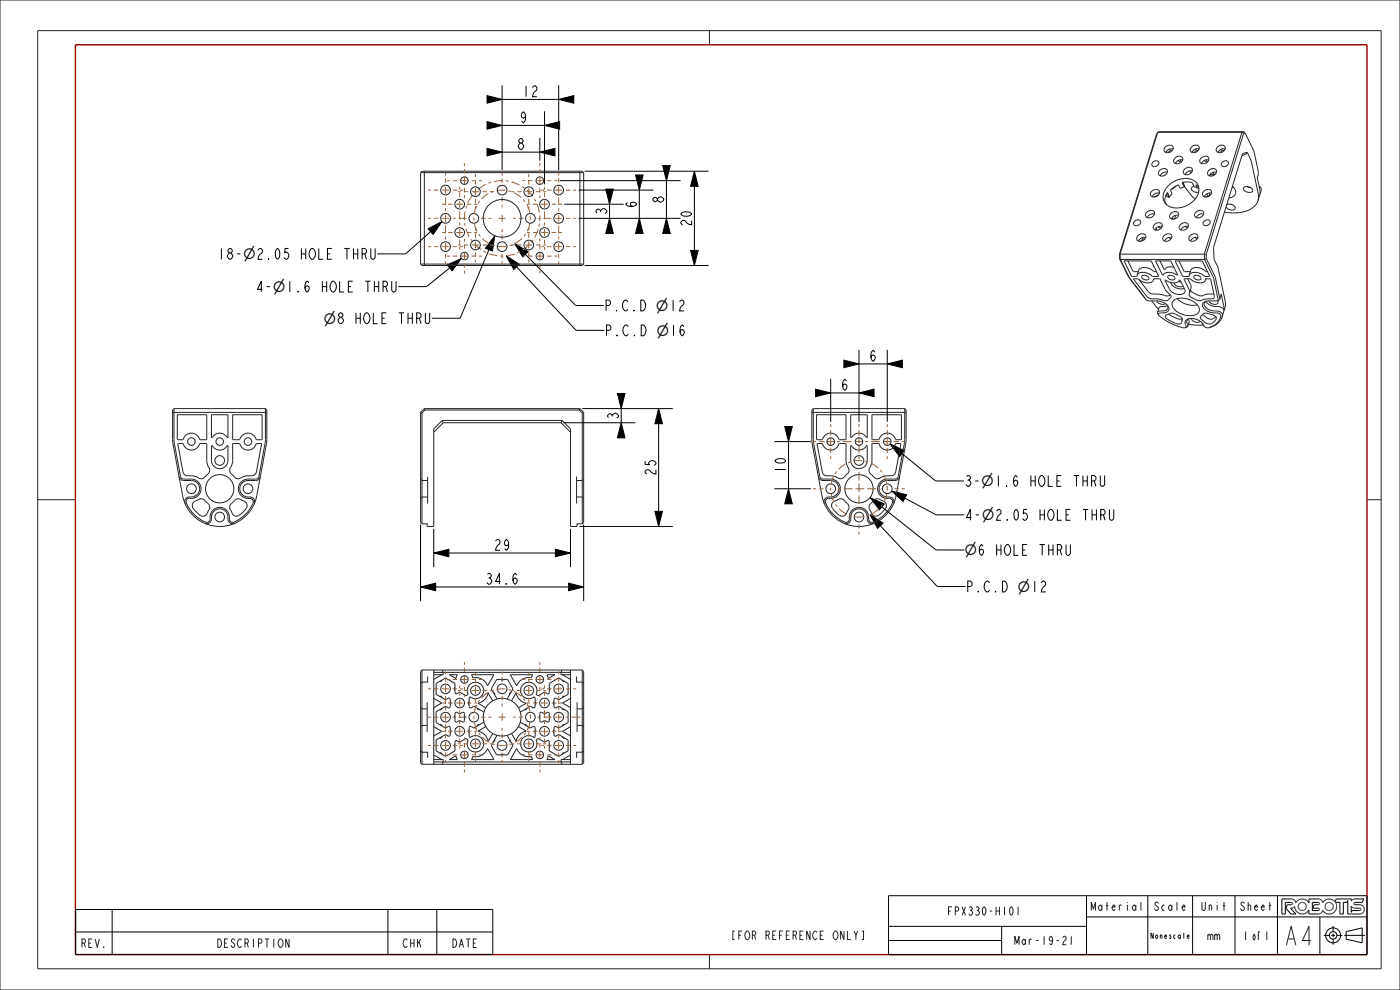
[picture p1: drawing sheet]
<svg xmlns="http://www.w3.org/2000/svg" width="297mm" height="210mm" viewBox="0 0 297 210" stroke-linecap="round" stroke-linejoin="round" font-family="sans-serif">
<defs><g id="words">
<text font-size="5.2" fill="#222226" x="271.8" y="200.5">A4</text>
<g font-size="3.2">
<text x="51.6" y="55">⌀</text>
<text x="57.8" y="61.9">⌀</text>
<text x="139.2" y="65.9">⌀12</text>
<text x="139.2" y="65.9">⌀</text>
<text x="68.7" y="68.7">⌀8 HOLE THRU</text>
<text x="68.7" y="68.7">⌀</text>
<text x="139.3" y="71.2">⌀16</text>
<text x="139.3" y="71.2">⌀</text>
<text x="208.2" y="103.2">⌀</text>
<text x="208.3" y="110.4">⌀</text>
<text x="204.6" y="117.8">⌀6 HOLE THRU</text>
<text x="204.6" y="117.8">⌀</text>
<text x="215.9" y="125.6">⌀12</text>
<text x="215.9" y="125.6">⌀</text>
</g>
<g font-size="3">
<text x="110.7" y="20.5">12</text>
<text x="110.1" y="26">9</text>
<text x="109.6" y="31.7">8</text>
<text x="128.7" y="45.7" transform="rotate(-90 128.7 45.7)">3</text>
<text x="135.1" y="44.2" transform="rotate(-90 135.1 44.2)">6</text>
<text x="140.8" y="43.2" transform="rotate(-90 140.8 43.2)">8</text>
<text x="146.7" y="48.2" transform="rotate(-90 146.7 48.2)">20</text>
<text x="46.1" y="55">18-⌀2.05 HOLE THRU</text>
<text x="54.2" y="61.9">4-⌀1.6 HOLE THRU</text>
<text x="128.1" y="65.9">P.C.D</text>
<text x="128.2" y="71.2">P.C.D</text>
<text x="184.3" y="76.6">6</text>
<text x="178.3" y="82.8">6</text>
<text x="131.2" y="89.1" transform="rotate(-90 131.2 89.1)">3</text>
<text x="139.2" y="101" transform="rotate(-90 139.2 101)">25</text>
<text x="166.7" y="100.5" transform="rotate(-90 166.7 100.5)">10</text>
<text x="204.5" y="103.2">3-⌀1.6 HOLE THRU</text>
<text x="204.6" y="110.4">4-⌀2.05 HOLE THRU</text>
<text x="104.7" y="116.7">29</text>
<text x="102.8" y="123.9">34.6</text>
<text x="204.8" y="125.6">P.C.D</text>
</g>
<g font-size="2.3" fill="#222226">
<text x="200.4" y="194.2">FPX330-H101</text>
<text x="232.3" y="193.2">Material</text>
<text x="245.2" y="193.2">Scale</text>
<text x="255.1" y="193.2">Unit</text>
<text x="263.2" y="193.2">Sheet</text>
<text x="17" y="201">REV.</text>
<text x="44.9" y="201">DESCRIPTION</text>
<text x="84.8" y="201">CHK</text>
<text x="95" y="201">DATE</text>
<text x="154.9" y="199.3">[FOR REFERENCE ONLY]</text>
<text x="214.4" y="200.4">Mar-19-21</text>
<text x="255.5" y="199.4">mm</text>
<text x="263.8" y="199.4">1 of 1</text>
</g>
<text font-size="1.6" fill="#222226" x="244.3" y="199.1">Nonescale</text>
</g></defs>
<g fill="#000">
<path d="M103.3 31.5l3.2 .8-3.2 .8zM103.3 25.8l3.2 .8-3.2 .8zM103.3 20.3l3.2 .8-3.2 .8zM114.5 32.3l3.2-.8v1.6zM115.5 26.6l3.2-.8v1.6zM118.5 21.1l3.2-.8v1.6zM140.6 35.1h1.6l-.8 3.2zM147.3 36.3l.8 3.2h-1.6zM90.8 48.5l3-1.5-1.9 2.7zM94.9 56.2l3-1.4-2 2.7zM105 50l-.5 3.3-1.5-.7zM107.4 54.3l2.8 1.8-1.2 1.1z"/>
<path d="M109.2 51.7l2.8 1.7-1.1 1.1zM129.3 46.3l.8 3.2h-1.6zM128.5 40.1h1.6l-.8 3.2zM135.6 46.3l.8 3.2h-1.6zM134.8 37.1h1.6l-.8 3.2zM141.4 46.3l.8 3.2h-1.6zM146.5 53.1h1.6l-.8 3.2zM179 76.4l3.2 .8-3.2 .8zM188.2 77.2l3.2-.8v1.6zM131 83.5h1.6l-.8 3.2zM131.8 89.7l.8 3.2h-1.6zM139.7 86.7l.8 3.2h-1.6z"/>
<path d="M166.5 90.5h1.6l-.8 3.2zM173 82.5l3.2 .8-3.2 .8zM182.2 83.3l3.2-.8v1.6zM188.8 94.2l3 1.4-1 1.2zM92 117.3l3.2-.8v1.6zM117.8 116.5l3.2 .8-3.2 .8zM138.9 108.5h1.6l-.8 3.2zM167.3 103.7l.8 3.2h-1.6zM184.6 109.2l2.7 1.8-1.1 1.1zM184.6 105.5l3 1.4-1 1.3zM189.1 104.2l3.2 .8-.7 1.4zM89.2 124.5l3.2-.8v1.6z"/>
<path d="M120.6 123.7l3.2 .8-3.2 .8z"/>
</g>
<g fill="none" stroke="#000" stroke-width=".21">
<path d="M106.5 18.1v18M118.5 18.1v18M103.3 31.5l3.2 .8-3.2 .8zM103.3 25.8l3.2 .8-3.2 .8zM103.3 20.3l3.2 .8-3.2 .8zM106.5 32.3h8M106.5 26.6h9M106.5 21.1h12M114.5 32.3l3.2-.8v1.6zM114.5 29.3v4.8M115.5 26.6l3.2-.8v1.6zM115.5 23.6v15.5"/>
<path d="M118.5 21.1l3.2-.8v1.6zM118.7 38.3h25.7M124 36.3h26.3M134.8 37.1h1.6l-.8 3.2zM140.6 35.1h1.6l-.8 3.2zM141.4 38.3v8M147.3 36.3l.8 3.2h-1.6zM147.3 39.5v13.6M90.8 48.5l3-1.5-1.9 2.7zM91.4 49.1l-5.4 4.8h-6M94.9 56.2l3-1.4-2 2.7zM95.4 56.8l-4.9 4h-6"/>
<path d="M103.7 53l-6.1 14.5h-6M105 50l-.5 3.3-1.5-.7zM107.4 54.3l2.8 1.8-1.2 1.1zM109.2 51.7l2.8 1.7-1.1 1.1zM109.6 56.6l12.6 13.5h6M111.4 53.9l10.7 10.9h6M119.7 43.3h12.6M122.7 46.3h21.7M122.7 40.3h15.9M124 56.3h26.3M128.5 40.1h1.6l-.8 3.2zM129.3 46.3l.8 3.2h-1.6z"/>
<path d="M135.6 46.3l.8 3.2h-1.6zM135.6 40.3v6M141.4 46.3l.8 3.2h-1.6zM146.5 53.1h1.6l-.8 3.2zM179 76.4l3.2 .8-3.2 .8zM182.2 74.2v15.3M182.2 77.2h6M188.2 77.2l3.2-.8v1.6zM188.2 74.2v15.3M119.5 89.7h15.3M123.5 86.7h19.2M131 83.5h1.6l-.8 3.2z"/>
<path d="M131.8 89.7l.8 3.2h-1.6zM139.7 86.7l.8 3.2h-1.6zM139.7 89.9v18.6M164.3 93.7h7.7M166.5 90.5h1.6l-.8 3.2zM167.3 93.7v10M173 82.5l3.2 .8-3.2 .8zM176.2 80.3v9.2M176.2 83.3h6M182.2 83.3l3.2-.8v1.6zM188.8 94.2l3 1.4-1 1.2zM191.3 96.2l7.2 5.8h6"/>
<path d="M89.2 111.3v16.2M92 117.3l3.2-.8v1.6zM92 112.2v8.1M95.2 117.3h22.6M117.8 116.5l3.2 .8-3.2 .8zM121 112.2v8.1M122.9 111.7h19.8M123.8 111.3v16.2M138.9 108.5h1.6l-.8 3.2zM164.3 103.7h7.7M167.3 103.7l.8 3.2h-1.6zM184.6 109.2l2.7 1.8-1.1 1.1z"/>
<path d="M184.6 105.5l3 1.4-1 1.3zM186.8 111.5l12 12.9h6M187.1 107.5l11.5 9.2h6M189.1 104.2l3.2 .8-.7 1.4zM192 105.7l6.6 3.5h6M89.2 124.5l3.2-.8v1.6zM92.4 124.5h28.2M120.6 123.7l3.2 .8-3.2 .8zM16 192.9h88.5v9.6h-88.5zM16 197.7h88.5M23.8 192.9v9.6M82.3 192.9v9.6"/>
<path d="M92.7 192.9v9.6M188.5 190h101.5v12.5h-101.5zM188.5 199.5h24M188.5 196.5h42M212.5 196.5v6M230.5 194.5h59.5M230.5 190v12.5M243.5 190v12.5M253 190v12.5M262 190v12.5M271 190v12.5M273.9 191.4h.1"/>
<path d="M274 191.4h.1M274 191.9h-.1M274 191.9h.1M274 191.4l.1 .1M274.1 191.5l.1 .1M274.1 191.8v.1M274.2 191.8h-.1M274.2 191.6v.1M274.2 191.7v.1M275.4 192.3h.1M275.4 192.3v.1M275.4 192.2v.1"/>
<path d="M275.4 192.4h.1M275.4 192.1v.1M275.4 192.4l.1 .2M275.5 192l-.1 .1M275.5 192.6h.1M275.5 191.9v.1M275.5 192.6v.1M275.5 191.9h.1M275.5 192.7h.1M275.5 192.7l.1 .2M275.6 192.9h.1M275.6 192.9l.2 .1"/>
<path d="M275.8 191.5l-.3 .4M275.8 193l.1 .1M275.9 191.5h-.1M275.9 193.1h.1M276 191.5h-.1M276 193.1h.1M276 191.4v.1M276.1 191.4h-.1M276.1 193.1h.1M276.1 191.4h.1M276.1 193.1h.2M276.3 191.4h-.2"/>
<path d="M276.3 191.4h.1M276.3 193.1h.1M276.4 191.4h.1M276.5 191.4l.1 .1M276.6 193.1h-.3M276.6 191.5h.1M276.6 193.1h.1M276.7 193l-.1 .1M276.7 191.5h.1M276.7 193h.1M276.7 191.5l.4 .5M277 192.8l-.3 .2"/>
<path d="M277 192.8h.1M277.1 192.6l-.1 .2M277.1 192h.1M277.1 192.6h.1M277.1 192v.1M277.1 192.4v.2M277.1 192.1v.1M277.1 192.4h.1M277.1 192.2v.1M277.1 192.3v.1M277.1 192.3h.1M279.7 191.4h-1.3v1.7h1.3"/>
<path d="M279.7 191.9h-.9l-.3 .7h1.2M279.7 192.6h.1M279.7 191.4h.1M279.7 193.1h.1M279.7 192.6v.1M279.7 191.9h.1M279.7 192.7h.1M279.8 193.1h-.1M279.8 191.4h.1M279.8 193.1h.1M279.8 191.9h.1M279.8 192.7h.1"/>
<path d="M279.8 191.4v.1M279.8 191.5h.1M279.9 192.7v.1M279.9 191.5h.1M279.9 191.8l-.1 .1M279.9 193.1h-.1M279.9 192.8h.1M279.9 191.8h.1M279.9 191.5v.1M279.9 193h.1M279.9 191.6h.1M279.9 191.7v.1"/>
<path d="M279.9 192.8v.1M279.9 191.7h.1M279.9 192.9h.1M279.9 191.6v.1M280 194.5v8M280.8 198.4h1.2M281.1 192.3h.1M281.1 192.3v.1M281.1 192.2v.1M281.1 192.2h.1M281.1 192.4v.1M281.1 192.5l.2 .4"/>
<path d="M281.1 192.1v.1M281.1 192v.1M281.2 191.9l-.1 .1M281.2 191.9h.1M281.2 191.8v.1M281.3 191.8h-.1M281.3 192.9h.1M281.4 192.9v.1M281.4 191.7l-.1 .1M281.4 191.7h.1M281.4 193h.1M281.5 193h.1"/>
<path d="M281.5 191.5l-.1 .2M281.5 193l.1 .1M281.6 191.5h-.1M281.6 193.1h.1M281.6 191.5h.1M281.7 191.5h-.1M281.7 193.1h.1M281.8 191.4l-.1 .1M281.8 193.1h.1M281.8 191.4h.1M281.8 193.1l.2 .1M282 191.4h-.2"/>
<path d="M282 191.4h.1M282 191.4l.2 .1M282 193.2h.1M282.1 193.2h-.1M282.1 193.1v.1M282.2 191.5h.1M282.2 193.1h-.1M282.3 191.5h.1M282.3 193.1h-.1M282.4 191.5h.1M282.4 193.1h-.1M282.4 191.5l.2 .1"/>
<path d="M282.4 193.1h.1M282.4 198.4h.8M282.5 193l-.1 .1M282.5 193h.1M282.6 191.6v.1M282.6 191.7h.1M282.6 191.7l.2 .3M282.7 192.8l-.2 .2M282.7 192.8h.1M282.7 192.7v.1M282.7 192.7h.1M282.8 192.6l-.1 .1"/>
<path d="M282.8 192.6h.1M282.8 192v.1M282.8 192.1v.1M282.8 196.4v1.2M282.8 198v.8M282.8 199.2v1.2M282.8 192.5v.1M282.8 192.4v.1M282.8 192.2h.1M282.8 192.2v.1M282.8 192.3v.1M282.8 192.3h.1"/>
<path d="M283.6 198.4h1.2M285.2 198.4h4.4M285.6 197.6l3.4-.8v3.2l-3.4-.8zM285.9 190.7h.1M286.5 193.9h.1M286.7 192.2v.1M286.7 192.2v1.3l.1-.4M286.7 193.9h.1M286.7 192.3h.1M286.7 192.3l.1 .1M286.8 192.4h.1M286.8 193.1h1.7"/>
<path d="M286.8 193.1h.1M286.9 192.4v.1M286.9 192.5l.5 .1M287.2 191.7h.1M287.2 191.7v.1M287.2 191.8h.1M287.2 191.8l.1 .1M287.3 191.9h.1M287.4 191.9h.1M287.4 192.6h.1M287.4 192.6h1.1M287.4 191.4l-.2 .2"/>
<path d="M287.5 191.9h1a.98 .98 0 0 1 .9 1 .98 .98 0 0 1-.9 1h-2.6v-2.9l-.2 .4h-.7v2.5h-.7v-2.5h-1a1.6 1.6 0 0 1-.5 2.2 1.6 1.6 0 0 1-2.2-.5l-.2 .5-.5 .3h-2.2v-.9a1.6 1.6 0 0 1-1.8 .8 1.6 1.6 0 0 1-1.2-1.5l-.4 .3h-.5l1.1 1.3h-1l-1.1-1.3 .3-.7h.8M287.5 191.4h1.5l.3-.7h-2l-.6 .4v-.4h-3.2l-.3 .6a1.6 1.6 0 0 0-2.6 .1l-.2-.4-.5-.3h-2.2v.8a1.6 1.6 0 0 0-2.8 0l-.3-.5-.4-.3h-2.3v3.2h.8v-2.5h1.2M287.5 191.4h-.1M288.5 192.6h.1M288.5 192.6v.1M288.5 193.1h.1M288.5 192.7h.1M288.6 193.1h-.1M288.6 192.7h.1M288.6 193.1h.1M288.6 192.7l.1 .1M288.7 193l-.1 .1"/>
<path d="M288.7 192.8h.1M288.7 193h.1M288.7 192.8v.1M288.7 192.9v.1M288.7 192.9h.1"/>
<circle cx="282.8" cy="198.4" r="1.59"/>
<circle cx="282.8" cy="198.4" r=".79"/>
</g>
<g fill="none" stroke="#222226" stroke-width=".21">
<path d="M0 0h297v210h-297zM8 6.5h285v199h-285zM150.5 6.5v3M89.2 36.6v19.4M89.2 36.6l.3-.3h34l.3 .3M89.2 36.6h34.6M90.1 36.3l-.1 .3v19.4l.1 .3M122.9 36.3l.1 .3v19.4l-.1 .3M123.8 36.6v19.4M244.6 34.4a.69 .69 0 0 1 .7-.4 .69 .69 0 0 1 .6 .7 .76 .76 0 0 1-.7 .7 .76 .76 0 0 1-.8-.6zM245.6 28.1l-.2 .2-7.9 25.7M245.6 28.1l-8 25.8"/>
<path d="M245.6 28.1h17.9M247.5 32.1l.1 .3M247.6 36.6v-.1a1.28 1.28 0 0 0-1.5 .8M248.1 31.6l.2 .3M248.3 31.9l-.5 .5M248.3 31.9h.4M248.9 31.6l-.3-.1a1.3 1.3 0 0 0-1.3 .8M249.5 39.4l-1.1 .8M250.4 33.9l.1 .3h.2M250.9 38.7l.4 .9M250.9 33.9h-.3a1.3 1.3 0 0 0-1.2 .8M250.9 38.7l.2 .4"/>
<path d="M251 38.7l.1 .4M251.1 39.1l.2 .5M251.3 39.6l-.5-.9 1.5-.1 .6 .1 .4 .9 .8 .3M251.3 39.6l-.9 .3-.4-.7-.9 .5-.8 .7 .3 .7-.5 .7M251.3 39.6l2.2 2.6M251.3 39.6h.1M252.4 36.3l.1 .2 .3 .1M252.9 36.3a1.27 1.27 0 0 0-1.5 .7M253 32.1l.1 .3M253.6 31.6l.2 .3M253.8 31.9l-.5 .5M253.8 31.9h.4"/>
<path d="M254.3 39.7l-.6-.5 .4 .7M254.3 39.9h-.2M254.4 31.6l-.3-.1a1.3 1.3 0 0 0-1.2 .8M255.9 33.9l.1 .3h.3M256.4 33.9h-.2a1.3 1.3 0 0 0-1.3 .8M256.8 36.9l.2 .5M257.4 36.6l.2 .5-.3-.5M258.1 36.6l-.1-.1a1.28 1.28 0 0 0-1.5 .8M258.5 32.1l.2 .3M259.2 31.6l.1 .3M259.3 34.4a.69 .69 0 0 1 .7-.4 .69 .69 0 0 1 .6 .7 .76 .76 0 0 1-.7 .7 .76 .76 0 0 1-.8-.6zM259.3 31.9l-.5 .5"/>
<path d="M259.3 31.9h.5M259.9 31.6l-.2-.1a1.3 1.3 0 0 0-1.3 .8M261.5 39.5l.4 .6a1.27 1.27 0 0 1 0 1.4 1.27 1.27 0 0 1-1.2 .5M261.7 39.8h-.3M263.5 28.1l-8 25.8M263.5 28.1l.3 .2M263.8 28.3l-7.9 25.7M263.9 27.9h-17.9l-.4 .2M263.9 27.9l-.4 .2M263.9 27.9l.3 .3M264.2 28.2l1.8 4 1 4.5-.3 1M264.2 28.2l-.4 .1"/>
<path d="M264.6 32.3l-1 .3-6.2 19.9 .2 2.5 .8 1.9 1.6 7.2-.1 1-.6 2.1M264.6 32.3l.9 1.9 1.5 7-.1 1.4M264.6 32.3l-.3 .4-.8 .3M266.7 37.6l.6 2.7v.8M267.1 39.5l.3 .3M267.1 39.6l.3 .2M267.4 39.8l.1 .6-.6 2.2M89.2 56l.3 .3h34l.3-.3M89.2 56h34.6M237.5 54v.9M237.5 54.9l1.9 3.8 3.7 4.8M237.5 54.9l.2 .1"/>
<path d="M237.6 53.9l.1 1.1M237.6 53.9h17.9M237.6 53.9l-.1 .1M237.7 55l1.9 3.9 3.5 4.6M237.7 55h17.8M239.3 55.3l1.1 2.3h1.1M240.5 59.2h.1M240.5 59.2h1a2.31 2.31 0 0 0 3.2 .3v-.1M240.7 47a.69 .69 0 0 1 .7-.4 .69 .69 0 0 1 .6 .6 .76 .76 0 0 1-.7 .7 .76 .76 0 0 1-.8-.6zM241.2 58.6h.1M241.2 58.4v.2M241.2 58.4a1.87 1.87 0 0 1 2.7-.2l.6 .4h1.3l-1.6-3.3h-5.7l1.6 3.3h1.1"/>
<path d="M241.6 59.3l2.3 2.8 .6 .3 2.1 .1a1.32 1.32 0 0 0 1.7 0M242.3 58.5a.9 .9 0 0 1 1.4 .7 .97 .97 0 0 1-1.5-.5zM242.3 50.4l.1 .3M242.4 50.7l-.4 .5M242.4 50.7h.5M243.1 50.4l-.3-.1a1.3 1.3 0 0 0-1.3 .8M244.7 59.2v.2M244.7 59.2h.1M244.8 59.1l-.1 .3M244.8 59.1l-.1 .1M244.8 59.1l1.3 .1 1.1 2.2 .7 .8a.7 .7 0 0 1 .5 .9l-.4 .3a1.26 1.26 0 0 1-1.7 .1l-2.1-.1-.7-.3-3-3.9M244.9 45.4h-.1a1.28 1.28 0 0 0-1.4 .8"/>
<path d="M245.1 55.3h3.3l1.4 3-.1 .1a2.05 2.05 0 0 0-3 0zM245.2 48.4l.2 .4M245.3 57.6h-.5a2.31 2.31 0 0 0-3.2-.3l-.4 1.1M245.7 41.4l-1 .4M245.8 48.1l.1 .2M245.8 48.2l.1 .1M245.9 48.3h.5M246 41l-.3-.1a1.3 1.3 0 0 0-1.3 .8M246.1 55.3l.9 1.8 .1 .1a1.46 1.46 0 0 1 1.9-.5M246.5 48h-.2a1.3 1.3 0 0 0-1.3 .8M247.2 59.5h.1M247.2 59.4h.1a2.05 2.05 0 0 0 3 0l1 2a.78 .78 0 0 1-.1 .9 .78 .78 0 0 1-.8 .2 2.58 2.58 0 0 1-2.3-1.1z"/>
<path d="M247.3 41.5l.7 .4M247.3 41.4l.1 .2M247.6 41l.4 .9M247.8 58.5a.9 .9 0 0 1 1.4 .7 .97 .97 0 0 1-1.5-.5zM248 50.3l.2 .3 .2 .1M248.1 41.8l-.4-1-.6 1.5v.3l.4 .8M248.1 41.8l-.1 .1M248.3 59.9a2.5 2.5 0 0 0 2.9 1.3M248.6 50.4l-.3-.1a1.3 1.3 0 0 0-1.2 .8M248.6 46.2l.2 .3M249.3 45.7l.1 .2M249.4 45.7v.2"/>
<path d="M249.4 45.9l-.5 .6M250 45.7a1.27 1.27 0 0 0-1.5 .7M250.1 55.3l1.1 2.3h1.3M251.2 59.2h.1M251.2 59.2h1.3a2.31 2.31 0 0 0 3.2 .3v-.1M251.2 59.2l1.1 2.3v.7M251.5 48l.2 .3h.2M252 59.1l.7 1.7-.4 1.4M252.1 48h-.3a1.3 1.3 0 0 0-1.2 .8M252.3 58.6h.1M252.3 58.4v.2M252.3 58.4a1.87 1.87 0 0 1 2.7-.2l.5 .4h1.1l-1.6-3.3h-5.7l1.6 3.3h1.4"/>
<path d="M253.3 58.5a.9 .9 0 0 1 1.5 .7 .97 .97 0 0 1-1.6-.5zM253.6 50.3l.1 .3 .2 .1M254.1 50.4l-.3-.1a1.3 1.3 0 0 0-1.2 .8M255.3 45.4a1.28 1.28 0 0 0-1.5 .8M255.4 47a.69 .69 0 0 1 .8-.4 .69 .69 0 0 1 .5 .6 .76 .76 0 0 1-.7 .7 .76 .76 0 0 1-.8-.6zM255.5 53.9l.4 .1M255.5 53.9v1.1M255.5 55l1.9 4 1 4.5-.3 .3M255.8 59.2l-.1 .2M255.8 59.2h.1M255.8 59.1l-.1 .3M255.8 59.1v.1"/>
<path d="M255.8 59.1l1 .1 .8 3.8-.4 .4-1.7 .1a2.43 2.43 0 0 1-2.7-.4l-.5-.4v-.5M255.9 54v.9M255.9 54.9l1.9 3.8 1 4.8M255.9 54.9l-.4 .1M256 41.1l.3 .5M256.2 57.6h-.4a2.31 2.31 0 0 0-3.2-.3l-.3 1.1M256.5 40.9l.2 .5M256.8 41.4l-1 .4M257 41l-.2-.1a1.3 1.3 0 0 0-1.3 .8M261 43.3l.4 .1M266.9 42.6a4.1 4.1 0 0 1-3.8 2.5l-1.6 .1-1.7-.2M243.1 63.5l.7 .3h1.6a2.34 2.34 0 0 1 2.6 1.9 1.21 1.21 0 0 1-1.4 .7h-.4a.33 .33 0 0 0-.4 .1 .33 .33 0 0 0 .1 .4"/>
<path d="M244.3 63.8l1.5 1.8M245.6 66.3l.3 .6M245.9 66.9a10.1 10.1 0 0 0 5.5 2.6M247.3 66.9l.6-.3a2.19 2.19 0 0 1 2.3 .5 .87 .87 0 0 1 .6 .9 .87 .87 0 0 1-.8 .7l-1.7-.6a1.41 1.41 0 0 1-1.1-1zM247.6 64.7h.1M247.6 64.7v.1M247.6 64.8h.1a.82 .82 0 0 1-.2 1 .82 .82 0 0 1-.9 .2h-.7l-.3 .3M247.7 64.8l-1.7 .4-.4 1.1M247.9 66.6l.5 .3a2.73 2.73 0 0 0 2.4 .7M248.9 63.8a4 4 0 0 1 5.5 1.7 1.44 1.44 0 0 1-1.7 1.5 3.7 3.7 0 0 1-4.1-2.4zM249.7 63.3a4.7 4.7 0 0 0 4.3 1.4M250.8 67.7l-.1 .3"/>
<path d="M252 69.2l-.6 .3M252.1 67.7h.1M252.1 67.7l.2 .5-.3 1M252.1 68.8l3.1 .1M252.2 67.6a3.2 3.2 0 0 1 2.8 .9M252.2 67.6a.84 .84 0 0 0-.7 1.2l.1 .5-.2 .2M252.2 67.6l-.4 .6 .2 1M252.3 67.6h-.1M252.6 61.5a3.3 3.3 0 0 0 2.1 1.3l1.4-.4h1.4M252.7 67.6l.1 .1a1.37 1.37 0 0 0 1.8 .5M254.9 68.4l.1 .1M255 68.5l.1 .1"/>
<path d="M255.1 68.6l.4 .6M255.1 66.7h.1M255.2 66.7l.4 .4a1.43 1.43 0 0 0 2.3 .1M255.2 66.6l.1-.1a3.4 3.4 0 0 1 2.7 .9 1.55 1.55 0 0 1-1.2 1.3 1.55 1.55 0 0 1-1.7-.7l-.5-.7zM255.2 68.9h.1M255.5 69.2l.4 .3h.5M255.9 63.9a.94 .94 0 0 0-.8 .8 .94 .94 0 0 0 .6 1 4.3 4.3 0 0 0 2.7 .7 .74 .74 0 0 1 .6 .6 .74 .74 0 0 1-.2 .7 3.6 3.6 0 0 1-2.1 1.7M255.9 63.9a.8 .8 0 0 0-.5 .8 .8 .8 0 0 0 .6 .7l1.1 .5 1 .1a.99 .99 0 0 1 1.2 1.2M256 63.9h-.1M256.7 69.4l-.3 .1M256.8 69.4l-.4 .1M258.1 63.8l-2.2 .1"/>
<path d="M258.8 63.5l-.7 .3M258.8 63.5l.3-1.2 .5 2.7v.9a1.14 1.14 0 0 0-1.2-.9 2.79 2.79 0 0 1-2.5-.9l-.1-.1M259.3 67.2a3.6 3.6 0 0 1-2.5 2.2M36.6 87.6l.3-.1h19.4l.3 .1M36.9 86.7v7.1l1.4 7.3a.7 .7 0 0 0 .7 .5 3 3 0 0 1 3.4 1 2.17 2.17 0 0 1-.2 2.4 2.17 2.17 0 0 1-2.3 .8l-.4 .4a6.5 6.5 0 0 0 4.5 4.6l.2-.1a.94 .94 0 0 0 .4-1 2.07 2.07 0 0 1 2.2-2.1 2.07 2.07 0 0 1 1.9 2.5l.1 .4 .4 .3a6.5 6.5 0 0 0 4.5-4.6l-.1-.2a.94 .94 0 0 0-1-.3 2.05 2.05 0 0 1-2-2 2.05 2.05 0 0 1 2-2.1h1.6a.7 .7 0 0 0 .7-.5l1.4-7.3v-7.1M36.9 86.7l-.3 .3v6.8l2.1 11.3a8 8 0 0 0 7.9 6.6 8 8 0 0 0 7.9-6.6l2.1-11.3v-6.8l-.3-.3M36.9 86.7h19.4M37.6 88h6.3v5.2l-1.5 .1a1.9 1.9 0 0 0-1.8-1.4 1.9 1.9 0 0 0-1.8 1.4l-1.2-.1zM37.7 94.1h1.1a1.9 1.9 0 0 0 1.8 1.4 1.9 1.9 0 0 0 1.8-1.4l1.5 .1v3.5l.2 1.2a1.29 1.29 0 0 1-.4 2.1 1.17 1.17 0 0 1-1.9 .2l-1.2-.3a1.45 1.45 0 0 1-1.7-.5zM44.9 88h3.5l-.1 4.8a1.95 1.95 0 0 0-3.4 0zM44.9 94.6v-.1a1.95 1.95 0 0 0 3.4 0l.1 3.2a1.75 1.75 0 0 1-1.8 1.7 1.75 1.75 0 0 1-1.7-1.7zM49.4 88h6.2v5.2l-1.2 .1a1.9 1.9 0 0 0-1.8-1.4 1.9 1.9 0 0 0-1.8 1.4l-1.4-.1z"/>
<path d="M49.4 94.1h1.4a1.9 1.9 0 0 0 1.8 1.4 1.9 1.9 0 0 0 1.8-1.4h1l.1 .1-1.1 5.9a1 1 0 0 1-1 .8l-1.2 .1-.8 .2a1.29 1.29 0 0 1-2.1-.5 1.17 1.17 0 0 1-.2-1.8l.3-1.2zM89.2 87.5v23.3l.3 .3M89.2 87.5l.3 .1M89.5 87.6v23.5M90 86.7l-.8 .8M90 86.7l.1 .3M90 86.7h33M90.1 87l-.6 .6M90.1 87h32.8M93.8 89.2l-1.8 1.8v20.7h-1.4v-.7M93.8 89.2l.2 .5M93.8 89.2h25.4"/>
<path d="M94 89.7l-2 2M94 89.7h25M119 89.7l2 2M119.2 89.2l1.8 1.8v20.7h1.4v-.7M119.2 89.2l-.2 .5M122.9 87l.6 .6M123 86.7l-.1 .3M123 86.7l.8 .8M123.5 87.6v23.5M123.8 87.5l-.3 .1M123.8 87.5v23.3l-.3 .3M172.2 87.6l.3-.1h19.4l.3 .1"/>
<path d="M172.5 86.7l.1 7.1 1.3 7.3a.7 .7 0 0 0 .7 .5 3 3 0 0 1 3.4 1 2.17 2.17 0 0 1-.2 2.4 2.17 2.17 0 0 1-2.2 .8l-.5 .4a6.5 6.5 0 0 0 4.6 4.6l.2-.1a.94 .94 0 0 0 .3-1 2.07 2.07 0 0 1 2.3-2.1 2.07 2.07 0 0 1 1.8 2.5l.1 .4 .4 .3a6.5 6.5 0 0 0 4.5-4.6l-.1-.2a.94 .94 0 0 0-1-.3 2.05 2.05 0 0 1-2-2 2.05 2.05 0 0 1 2-2.1h1.7a.7 .7 0 0 0 .6-.5l1.4-7.3v-7.1M172.5 86.7l-.3 .3 .1 6.8 2.1 11.3a8 8 0 0 0 7.8 6.6 8 8 0 0 0 7.9-6.6l2.1-11.3v-6.8l-.3-.3M172.5 86.7h19.4M173.2 88h6.3v5.2l-1.4 .1a1.9 1.9 0 0 0-1.9-1.4 1.9 1.9 0 0 0-1.8 1.4l-1.2-.1zM173.4 94.1h1a1.9 1.9 0 0 0 1.8 1.4 1.9 1.9 0 0 0 1.9-1.4l1.4 .1v3.5l.2 1.2a1.29 1.29 0 0 1-.4 2.1 1.17 1.17 0 0 1-1.9 .2l-1.2-.3a1.45 1.45 0 0 1-1.6-.5zM180.5 88h3.5l-.1 4.8a1.95 1.95 0 0 0-3.3 0zM180.5 94.6l.1-.1a1.95 1.95 0 0 0 3.3 0l.1 3.2a1.75 1.75 0 0 1-1.8 1.7 1.75 1.75 0 0 1-1.7-1.7zM185 88h6.2v5.2l-1.1 .1a1.9 1.9 0 0 0-1.9-1.4 1.9 1.9 0 0 0-1.8 1.4l-1.4-.1zM185 94.1h1.4a1.9 1.9 0 0 0 1.8 1.4 1.9 1.9 0 0 0 1.9-1.4h.9l.1 .1-1.1 5.9a1 1 0 0 1-1 .8l-1.2 .1-.8 .2a1.29 1.29 0 0 1-2.1-.5 1.17 1.17 0 0 1-.2-1.8l.3-1.2zM8 106h8M38 101.1a1 1 0 0 0 1 .8 3.1 3.1 0 0 1 2.8 .5 1.79 1.79 0 0 1 .3 2.2 1.79 1.79 0 0 1-1.9 .8 1 1 0 0 0-.9 1.4M41.2 106.4l.5-.2a1.33 1.33 0 0 1 2.2 .4 1.21 1.21 0 0 1 .2 2 1.09 1.09 0 0 1-.8 .9 1.09 1.09 0 0 1-1.2-.5l-.9-.8a1.08 1.08 0 0 1 0-1.8z"/>
<path d="M43.5 111a1.07 1.07 0 0 0 1.1-.2 1.07 1.07 0 0 0 .3-1.1 1.77 1.77 0 0 1 2-1.8 1.77 1.77 0 0 1 1.5 2.2 1 1 0 0 0 1.4 .9M49.1 106.8l.2-.2a1.33 1.33 0 0 1 2.2-.4 1.09 1.09 0 0 1 .9 .8 1.09 1.09 0 0 1-.4 1.2l-.9 .8a1.16 1.16 0 0 1-1.3 .4 1.16 1.16 0 0 1-.8-1 1.08 1.08 0 0 1 .1-1.6zM55.2 101.1a1 1 0 0 1-1 .8 3.1 3.1 0 0 0-2.8 .5 1.79 1.79 0 0 0-.3 2.2 1.79 1.79 0 0 0 1.9 .8 1 1 0 0 1 1 1.4M89.2 101.6l.3 .3h1.2M89.5 111.1h1.1M90.7 101.1v5.7M90.7 105.4h-1.2l-.3 .3M122.3 105.4h1.2l.3 .3M122.3 101.1v5.7M122.4 111.1h1.1M123.8 101.6l-.3 .3h-1.2M173.6 101.1a1 1 0 0 0 1 .8 3.1 3.1 0 0 1 2.9 .5 1.79 1.79 0 0 1 .2 2.2 1.79 1.79 0 0 1-1.9 .8 1 1 0 0 0-.9 1.4"/>
<path d="M176.8 106.4l.5-.2a1.33 1.33 0 0 1 2.2 .4 1.21 1.21 0 0 1 .2 2 1.09 1.09 0 0 1-.8 .9 1.09 1.09 0 0 1-1.2-.5l-.8-.8a1.08 1.08 0 0 1-.1-1.8zM179.1 111a1.07 1.07 0 0 0 1.1-.2 1.07 1.07 0 0 0 .3-1.1 1.77 1.77 0 0 1 2-1.8 1.77 1.77 0 0 1 1.5 2.2 1 1 0 0 0 1.4 .9M184.7 106.8l.2-.2a1.33 1.33 0 0 1 2.2-.4 1.09 1.09 0 0 1 .9 .8 1.09 1.09 0 0 1-.4 1.2l-.9 .8a1.16 1.16 0 0 1-1.3 .4 1.16 1.16 0 0 1-.8-1 1.08 1.08 0 0 1 .1-1.6zM190.8 101.1a1 1 0 0 1-.9 .8 3.1 3.1 0 0 0-2.9 .5 1.79 1.79 0 0 0-.3 2.2 1.79 1.79 0 0 0 2 .8 1 1 0 0 1 .9 1.4M290 106h3M89.2 159.3l.3 .3h1.2M89.2 150.1l.3 .3h1.1M89.5 142.1l-.3 .3v19.4l.3 .3M89.5 142.1v20M89.5 142.1h34M90.6 149v6.3M90.6 153.9h-1.1l-.3 .3"/>
<path d="M90.7 143.5v1.3M90.7 159.5v1.2M90.7 144.7h-1.2l-.3 .3M92 142.1v20M92 148.1l1.7 1-1.7 1M92 154.1l1.7 1-1.7 1M92 142.6h29M93.3 147.7l.1-.1 .4 .3-.1 .1M93.3 159.7l.1-.1 .4 .3-.1 .1M93.3 153.7l.1-.1 .4 .3-.1 .1M93.7 143.1l-1.7 1M93.7 156.3l.1 .1-.4 .2-.1-.1"/>
<path d="M93.7 144.3l.1 .1-.4 .2-.1-.1M93.7 150.3l.1 .1-.4 .2-.1-.1M93.8 142.1l.2 1h-2M95.3 143.1h1.7l-.3 .8zM95.5 148.9h.1v.5h-.1M95.5 154.9h.1v.5h-.1M96.5 145.9h-.1v.5h.1M96.5 151.9h-.1v.5h.1M96.5 157.9h-.1v.5h.1M96.6 151.2l.2-.1 .7 .3 .9-.3 .1 .3v1.6l-.3 .2-.7-.4-.8 .3-.2-.2zM98.5 151.9h.1v.5h-.1M99.5 148.9h-.1v.5h.1"/>
<path d="M99.5 154.9h-.1v.5h.1M100 143.1h4.8l-1.4 2.4a2.75 2.75 0 0 0-3.1-1.7zM101.3 150.3l-.1 .1 .5 .2v-.1M101.7 153.7v-.1l-.5 .3 .1 .1M102.7 151l-2.2-1.2-.7 .4-.2-.2-.1-2 .2-.2a1.75 1.75 0 0 0 2.8-.8 1.75 1.75 0 0 0-1.8-2.3 1.75 1.75 0 0 0-1.4 2.6l-.4 .3-1.4-.8-.8 .3-.2-.2v-1.9l-2-1.2-2 1.2v2.3l2 1.1 .7-.3 .3 .3v1.5l-.1 .2-.9-.3-2 1.2v2.3l2 1.1 .7-.3 .3 .3v1.5l-.1 .2-.9-.3-2 1.2v2.3l2 1.1 2-1.1v-1.9l.2-.3 .8 .3 1.4-.8 .4 .4a1.75 1.75 0 0 0 1.4 2.5 1.75 1.75 0 0 0 1.8-2.3 1.75 1.75 0 0 0-2.8-.8l-.2-.1 .1-2.1 .2-.1 .7 .3 2.2-1.1M103.1 154.1l-1.7 1a2.75 2.75 0 0 1 2.2 2.1l.9-1.6M104.5 148.7l-.9-1.7a2.75 2.75 0 0 1-2.2 2.2l1.7 .9M104.7 146.9l.1-.1 .2 .5h-.1M104.9 156.9l.1 .1-.2 .4-.1-.1M105.4 156l-1.2 2.1 1.2 2h2.3l1.1-2-1.1-2.1M105.4 148.3l-1.2-2.2 1.2-2h2.3l1.1 2-1.1 2.2M106.3 144.1v.1h.5v-.1"/>
<path d="M108.1 156.9l-.1 .1 .3 .4 .1-.1M108.3 143.1h4.7l-.2 .7a2.75 2.75 0 0 0-3.2 1.7zM108.4 146.9l-.1-.1-.3 .5h.1M108.5 148.7l1-1.7a2.75 2.75 0 0 0 2.1 2.2l-1.6 .9M109.6 158.8a2.75 2.75 0 0 0 3.2 1.7l.2 .6h-4.7zM110 154.1l1.6 1a2.75 2.75 0 0 0-2.1 2.1l-1-1.6M110.3 151l2.2-1.2 .7 .4 .3-.2v-2l-.2-.2a1.75 1.75 0 0 1-2.8-.8 1.75 1.75 0 0 1 1.8-2.3 1.75 1.75 0 0 1 1.4 2.6l.5 .3 1.3-.8 .9 .3 .1-.2v-1.9l2-1.2 2 1.2v2.3l-2 1.1-.7-.3-.3 .3v1.5l.2 .2 .8-.3 2 1.2v2.3l-2 1.1-.7-.3-.3 .3v1.5l.2 .2 .8-.3 2 1.2v2.3l-2 1.1-2-1.1v-1.9l-.1-.3-.9 .3-1.3-.8-.5 .4a1.75 1.75 0 0 1-1.4 2.5 1.75 1.75 0 0 1-1.8-2.3 1.75 1.75 0 0 1 2.8-.8l.2-.1v-2.1l-.3-.1-.7 .3-2.2-1.1M111.3 153.7l.1-.1 .4 .3-.1 .1M111.7 150.3l.1 .1-.4 .2-.1-.1M113.5 154.9h.1v.5h-.1M113.5 148.9h.1v.5h-.1M114.5 151.9h-.1v.5h.1"/>
<path d="M114.6 151.2l.2-.1 .7 .3 .9-.3 .1 .3v1.6l-.3 .2-.7-.4-.8 .3-.2-.2zM116 143.1h1.7l-1.4 .8zM116.5 157.9h.1v.5h-.1M116.5 151.9h.1v.5h-.1M116.5 145.9h.1v.5h-.1M117.5 154.9h-.1v.5h.1M117.5 148.9h-.1v.5h.1M119.2 142.1l-.2 1h2M119.3 156.3l-.1 .1 .5 .2v-.1M119.3 144.3l-.1 .1 .5 .2v-.1M119.3 150.3l-.1 .1 .5 .2v-.1M119.3 143.1l1.7 1"/>
<path d="M119.7 147.7v-.1l-.5 .3 .1 .1M119.7 153.7v-.1l-.5 .3 .1 .1M119.7 159.7v-.1l-.5 .3 .1 .1M121 142.1v20M121 148.1l-1.7 1 1.7 1M121 154.1l-1.7 1 1.7 1M122.3 143.5v1.3M122.3 159.5v1.2M122.3 144.7h1.2l.3 .3M122.4 149v6.3M122.4 153.9h1.1l.3 .3M123.5 142.1v20"/>
<path d="M123.5 142.1l.3 .3v19.4l-.3 .3M123.8 159.3l-.3 .3h-1.2M123.8 150.1l-.3 .3h-1.1M89.5 162.1h34M92 160.1l1.7 1M92 161.1h2l-.2 1M92 161.6h29M95.3 161.1l1.4-.8 .3 .8zM100.3 160.5a2.75 2.75 0 0 0 3.1-1.7l1.4 2.3h-4.8zM106.3 160.1v-.1h.5v.1M116.3 160.3l1.4 .8h-1.7zM121 161.1h-2l.2 1"/>
<path d="M121 160.1l-1.7 1M231.5 193.2v-1.8l.5 1.5 .4-1.5v1.8M150.5 202.5v3"/>
<circle cx="98.5" cy="38.3" r=".8"/>
<circle cx="114.5" cy="38.3" r=".8"/>
<circle cx="98.5" cy="54.3" r=".8"/>
<circle cx="114.5" cy="54.3" r=".8"/>
<circle cx="40.6" cy="93.7" r=".8"/>
<circle cx="46.6" cy="93.7" r=".8"/>
<circle cx="52.6" cy="93.7" r=".8"/>
<circle cx="46.6" cy="103.7" r="3"/>
<circle cx="46.6" cy="109.7" r="1.03"/>
<circle cx="182.2" cy="103.7" r="3"/>
<circle cx="182.2" cy="109.7" r="1.03"/>
<circle cx="94.5" cy="158.1" r="1.03"/>
<circle cx="94.5" cy="152.1" r="1.03"/>
<circle cx="94.5" cy="146.1" r="1.03"/>
<circle cx="97.5" cy="155.1" r="1.03"/>
<circle cx="97.5" cy="149.1" r="1.03"/>
<circle cx="98.5" cy="144.1" r=".8"/>
<circle cx="100.5" cy="152.1" r="1.03"/>
<circle cx="100.9" cy="157.8" r="1.03"/>
<circle cx="100.9" cy="146.5" r="1.03"/>
<circle cx="106.5" cy="152.1" r="4"/>
<circle cx="106.5" cy="158.1" r="1.03"/>
<circle cx="106.5" cy="146.1" r="1.03"/>
<circle cx="112.2" cy="146.5" r="1.03"/>
<circle cx="112.2" cy="157.8" r="1.03"/>
<circle cx="112.5" cy="152.1" r="1.03"/>
<circle cx="114.5" cy="144.1" r=".8"/>
<circle cx="115.5" cy="155.1" r="1.03"/>
<circle cx="115.5" cy="149.1" r="1.03"/>
<circle cx="118.5" cy="158.1" r="1.03"/>
<circle cx="118.5" cy="152.1" r="1.03"/>
<circle cx="118.5" cy="146.1" r="1.03"/>
<circle cx="98.5" cy="160.1" r=".8"/>
<circle cx="114.5" cy="160.1" r=".8"/>
</g>
<path d="M16 9.5h274v193h-274z" fill="none" stroke="#900" stroke-width=".3"/>
<path d="M114.5 46.3a8 8 0 0 0-11.7-7.1 8 8 0 0 0-.9 13.7 8 8 0 0 0 12.5-5.5l.1-1.1" fill="none" stroke="#963" stroke-width=".21" stroke-dasharray=".6 .6 1.9 .6" stroke-linecap="butt"/>
<!-- layer: 02___PRT_ALL_AXES -->
<g fill="none" stroke="#963" stroke-width=".21" stroke-dasharray=".6 .6 1.9 .6" stroke-linecap="butt">
<path d="M94.5 36.6v2.2M94.8 38.3h2.2M97.5 39.6v2.2M98.5 34.6v2.2M100.9 36.9v2.2M102.2 38.3h-2.1M106.5 36.6v2.2M110.8 38.3h2.2M112.2 36.9v2.2M114.5 34.6v2.2M115.5 39.6v2.2M118.2 38.3h-2.1"/>
<path d="M118.5 36.6v2.2M90.8 52.3h2.2M90.8 46.3h2.2M90.8 40.3h2.2M93.8 49.3h2.2M93.8 43.3h2.2M94.5 56v-2.2M94.5 50.8v-3M94.5 44.8v-3M94.8 54.3h2.2M96 46.3h3M97.2 52h2.1"/>
<path d="M97.2 40.7h2.1M97.5 53v-2.2M97.5 47.8v-3M98.2 52.3h-2.2M98.2 40.3h-2.2M98.5 50.6v2.2M98.5 58v-2.1M98.5 42v-2.1M100.9 48.3v2.2M100.9 55.7v-2.2M100.9 44.4v-2.2M101.2 49.3h-2.2"/>
<path d="M101.2 43.3h-2.2M102.2 54.3h-2.1M104.2 46.3h-2.2M104.6 52h-2.2M104.6 40.7h-2.2M106.5 48.6v2.2M106.5 56v-2.2M106.5 44v-2.2M108.5 52h2.2M108.5 40.7h2.2M108.8 46.3h2.2M110.8 54.3h2.2"/>
<path d="M111.8 49.3h2.2M111.8 43.3h2.2M112.2 48.3v2.2M112.2 55.7v-2.2M112.2 44.4v-2.2M112.5 46.3a6 6 0 0 0-8.7-5.3 6 6 0 0 0-.8 10.2 6 6 0 0 0 9.4-3.9l.1-1M114 46.3h3M114.5 50.6v2.2M114.5 58v-2.1M114.5 42v-2.1M114.8 52.3h2.2M114.8 40.3h2.2"/>
<path d="M115.5 53v-2.2M115.5 47.8v-3M115.9 52h-2.2M115.9 40.7h-2.2M118.2 54.3h-2.1M118.5 56v-2.2M118.5 50.8v-3M118.5 44.8v-3M119.2 49.3h-2.2M119.2 43.3h-2.2M122.2 52.3h-2.2M122.2 46.3h-2.2"/>
<path d="M122.2 40.3h-2.2M172.5 93.7h2.4M176.2 90v2.4M176.2 97.4v-2.4M177.5 93.7h3.4M182.2 90v2.4M182.2 97.4v-3.4M183.5 93.7h3.4M188.2 90v2.4M188.2 97.4v-2.4M191.9 93.7h-2.4M172.5 103.7h2.2"/>
<path d="M177.8 103.7h3.9M182.2 113.4v-2.2M182.2 108.1v-3.9M182.2 103.2v-4M182.7 103.7h4M188.2 103.7a6 6 0 0 0-8.7-5.4 6 6 0 0 0-.8 10.2 6 6 0 0 0 9.4-3.9l.1-.9M191.9 103.7h-2.1M90.8 158.1h2.2M90.8 152.1h2.2M90.8 146.1h2.2M93.8 155.1h2.2M93.8 149.1h2.2"/>
<path d="M94.5 142.4v2.2M94.5 156.6v-3M94.5 150.6v-3M94.8 144.1h2.2M96 152.1h3M97.2 157.8h2.1M97.2 146.5h2.1M97.5 145.4v2.2M97.5 158.8v-2.2M97.5 153.6v-3M98.2 158.1h-2.2M98.2 146.1h-2.2"/>
<path d="M98.5 140.4v2.2M98.5 156.4v2.2M98.5 147.8v-2.1M100.9 142.8v2.1M100.9 154.1v2.2M100.9 150.2v-2.2M101.2 155.1h-2.2M101.2 149.1h-2.2M102.2 144.1h-2.1M104.2 152.1h-2.2M104.6 157.8h-2.2M104.6 146.5h-2.2"/>
<path d="M106.5 142.4v2.2M106.5 154.4v2.2M106.5 149.8v-2.2M108.5 157.8h2.2M108.5 146.5h2.2M108.8 152.1h2.2M110.8 144.1h2.2M111.8 155.1h2.2M111.8 149.1h2.2M112.2 142.8v2.1M112.2 154.1v2.2M112.2 150.2v-2.2"/>
<path d="M112.5 152.1a6 6 0 0 0-8.7-5.3 6 6 0 0 0-.8 10.2 6 6 0 0 0 9.4-3.9l.1-1M114 152.1h3M114.5 140.4v2.2M114.5 156.4v2.2M114.5 147.8v-2.1M114.8 158.1h2.2M114.8 146.1h2.2M115.5 145.4v2.2M115.5 158.8v-2.2M115.5 153.6v-3M115.9 157.8h-2.2M115.9 146.5h-2.2"/>
<path d="M118.2 144.1h-2.1M118.5 142.4v2.2M118.5 156.6v-3M118.5 150.6v-3M119.2 155.1h-2.2M119.2 149.1h-2.2M120 152.1h3.3M122.2 158.1h-2.2M122.2 146.1h-2.2M94.5 161.8v-2.2M94.8 160.1h2.2M98.5 163.8v-2.1"/>
<path d="M100.9 161.5v-2.2M102.2 160.1h-2.1M106.5 161.8v-2.2M110.8 160.1h2.2M112.2 161.5v-2.2M114.5 163.8v-2.1M118.2 160.1h-2.1M118.5 161.8v-2.2"/>
</g>
<g fill="none" stroke="#963" stroke-width=".21">
<path d="M94.5 39.6v1.5M97.8 38.3h1.5M98.5 37.6v1.5M100.9 39.9v1.5M112.2 39.9v1.5M113.8 38.3h1.5M114.5 37.6v1.5M118.5 39.6v1.5M93.8 52.3h1.5M93.8 46.3h1.5M93.8 40.3h1.5M94.5 45.6v1.5"/>
<path d="M94.5 51.6v1.5M96.8 49.3h1.5M96.8 43.3h1.5M97.5 42.6v1.5M97.5 48.6v1.5M97.8 54.3h1.5M98.5 53.6v1.5M100.1 52h1.5M100.1 40.7h1.5M100.9 51.2v1.5M105.8 46.3h1.5M106.5 45.6v1.5"/>
<path d="M111.4 52h1.5M111.4 40.7h1.5M112.2 51.2v1.5M113.8 54.3h1.5M114.5 53.6v1.5M114.8 49.3h1.5M114.8 43.3h1.5M115.5 42.6v1.5M115.5 48.6v1.5M117.8 52.3h1.5M117.8 46.3h1.5M117.8 40.3h1.5"/>
<path d="M118.5 45.6v1.5M118.5 51.6v1.5M175.5 93.7h1.5M176.2 92.9v1.5M181.5 93.7h1.5M182.2 92.9v1.1M187.5 93.7h1.5M188.2 92.9v1.5M181.7 103.7h1M182.2 103.2v1M93.8 158.1h1.5M93.8 152.1h1.5"/>
<path d="M93.8 146.1h1.5M94.5 145.4v1.5M94.5 151.4v1.5M94.5 157.4v1.5M96.8 155.1h1.5M96.8 149.1h1.5M97.5 148.4v1.5M97.5 154.4v1.5M97.8 144.1h1.5M98.5 143.4v1.5M98.5 159.4v1.5M100.1 157.8h1.5"/>
<path d="M100.1 146.5h1.5M100.9 145.7v1.5M100.9 157v1.5M105.8 152.1h1.5M106.5 151.4v1.5M111.4 157.8h1.5M111.4 146.5h1.5M112.2 145.7v1.5M112.2 157v1.5M113.8 144.1h1.5M114.5 143.4v1.5M114.5 159.4v1.5"/>
<path d="M114.8 155.1h1.5M114.8 149.1h1.5M115.5 148.4v1.5M115.5 154.4v1.5M117.8 158.1h1.5M117.8 152.1h1.5M117.8 146.1h1.5M118.5 145.4v1.5M118.5 151.4v1.5M118.5 157.4v1.5M97.8 160.1h1.5M113.8 160.1h1.5"/>
</g>
<g fill="none" stroke="#222226" stroke-width=".21">
<path d="M246 36.1a.89 .89 0 0 1 .9-.4 .89 .89 0 0 1 .8 .7 1.02 1.02 0 0 1-.8 .9 1.02 1.02 0 0 1-1.2-.6zM247.2 31.2a.88 .88 0 0 1 1-.5 .88 .88 0 0 1 .7 .8 1.04 1.04 0 0 1-.9 .9 1.04 1.04 0 0 1-1.1-.6zM247.9 39.3a4.3 4.3 0 0 1 6-.5 2.95 2.95 0 0 1-1.1 4.2 4.1 4.1 0 0 1-5.7 0 2.84 2.84 0 0 1 .8-3.7zM249.2 33.6a.88 .88 0 0 1 1-.5 .88 .88 0 0 1 .7 .8 1.04 1.04 0 0 1-.8 .8 1.04 1.04 0 0 1-1.1-.5zM250 34l.6 .4M251.3 35.9a.88 .88 0 0 1 1-.5 .88 .88 0 0 1 .7 .7 1.04 1.04 0 0 1-.9 .9 1.04 1.04 0 0 1-1.1-.5zM252.7 31.2a.88 .88 0 0 1 1-.5 .88 .88 0 0 1 .7 .8 1.04 1.04 0 0 1-.9 .9 1.04 1.04 0 0 1-1-.6zM253.3 39.6a.52 .52 0 0 0-.6 .4 .52 .52 0 0 0 .5 .6l1.1 .2M253.3 39.6h.1M254.8 33.6a.88 .88 0 0 1 .9-.5 .88 .88 0 0 1 .7 .8 1.04 1.04 0 0 1-.8 .8 1.04 1.04 0 0 1-1.1-.5zM255.5 34l.6 .4M256.5 36.1a.89 .89 0 0 1 .9-.4 .89 .89 0 0 1 .7 .7 1.02 1.02 0 0 1-.8 .9 1.02 1.02 0 0 1-1.2-.6z"/>
<path d="M256.8 36.9l.8 .2M258.3 31.2a.88 .88 0 0 1 .9-.5 .88 .88 0 0 1 .7 .8 1.04 1.04 0 0 1-.8 .9 1.04 1.04 0 0 1-1.1-.6zM263.9 39.8a1.18 1.18 0 0 1 1.8 .8 1.17 1.17 0 0 1-1.9-.8zM264.5 39.6l.8 .2M241.4 50a.88 .88 0 0 1 1-.5 .88 .88 0 0 1 .7 .8 1.04 1.04 0 0 1-.9 .9 1.04 1.04 0 0 1-1.1-.6zM243.3 45a.89 .89 0 0 1 .9-.4 .89 .89 0 0 1 .7 .6 1.02 1.02 0 0 1-.8 1 1.02 1.02 0 0 1-1.1-.6zM244.3 40.6a.88 .88 0 0 1 1-.5 .88 .88 0 0 1 .7 .8 1.04 1.04 0 0 1-.9 .9 1.04 1.04 0 0 1-1.1-.6zM244.9 47.7a.88 .88 0 0 1 .9-.5 .88 .88 0 0 1 .8 .8 1.04 1.04 0 0 1-.9 .8 1.04 1.04 0 0 1-1.1-.5zM246.9 50a.88 .88 0 0 1 1-.5 .88 .88 0 0 1 .7 .8 1.04 1.04 0 0 1-.9 .9 1.04 1.04 0 0 1-1-.6zM248.4 45.3a.88 .88 0 0 1 .9-.5 .88 .88 0 0 1 .8 .7 1.04 1.04 0 0 1-.9 .9 1.04 1.04 0 0 1-1.1-.5zM250 59.7l.6 .1M250.1 59.6l.4 .2"/>
<path d="M250.4 47.7a.88 .88 0 0 1 1-.5 .88 .88 0 0 1 .7 .8 1.04 1.04 0 0 1-.9 .8 1.04 1.04 0 0 1-1-.5zM252.4 50a.88 .88 0 0 1 1-.5 .88 .88 0 0 1 .7 .8 1.04 1.04 0 0 1-.8 .9 1.04 1.04 0 0 1-1.1-.6zM253.7 45a.89 .89 0 0 1 .9-.4 .89 .89 0 0 1 .8 .6 1.02 1.02 0 0 1-.9 1 1.02 1.02 0 0 1-1.1-.6zM255.4 40.6a.88 .88 0 0 1 .9-.5 .88 .88 0 0 1 .7 .8 1.04 1.04 0 0 1-.8 .9 1.04 1.04 0 0 1-1.1-.6zM260.2 43.4a1.12 1.12 0 0 1 1.8 .9 1.33 1.33 0 0 1-1.9-.4M245.4 63.8h.1M245.4 63.8v.1a1.41 1.41 0 0 0 1.8 .5M249.1 60v.2a1.4 1.4 0 0 0 1.9 .4M258.3 63.8l.1 .3a1.13 1.13 0 0 1-1.9-.2l-.1-.1"/>
<circle cx="94.5" cy="46.3" r="1.03"/>
<circle cx="94.5" cy="52.3" r="1.03"/>
<circle cx="94.5" cy="40.3" r="1.03"/>
<circle cx="97.5" cy="49.3" r="1.03"/>
<circle cx="97.5" cy="43.3" r="1.03"/>
<circle cx="100.5" cy="46.3" r="1.03"/>
<circle cx="100.9" cy="40.7" r="1.03"/>
<circle cx="100.9" cy="52" r="1.03"/>
<circle cx="106.5" cy="46.3" r="4"/>
<circle cx="106.5" cy="40.3" r="1.03"/>
<circle cx="106.5" cy="52.3" r="1.03"/>
<circle cx="112.2" cy="52" r="1.03"/>
<circle cx="112.2" cy="40.7" r="1.03"/>
<circle cx="112.5" cy="46.3" r="1.03"/>
<circle cx="115.5" cy="49.3" r="1.03"/>
<circle cx="115.5" cy="43.3" r="1.03"/>
<circle cx="118.5" cy="52.3" r="1.03"/>
<circle cx="118.5" cy="46.3" r="1.03"/>
<circle cx="118.5" cy="40.3" r="1.03"/>
<circle cx="46.6" cy="97.7" r="1.03"/>
<circle cx="176.2" cy="93.7" r=".8"/>
<circle cx="182.2" cy="97.7" r="1.03"/>
<circle cx="182.2" cy="93.7" r=".8"/>
<circle cx="188.2" cy="93.7" r=".8"/>
<circle cx="40.6" cy="103.7" r="1.03"/>
<circle cx="52.6" cy="103.7" r="1.03"/>
<circle cx="176.2" cy="103.7" r="1.03"/>
<circle cx="188.2" cy="103.7" r="1.03"/>
</g>
<use href="#words"/>
</svg>
